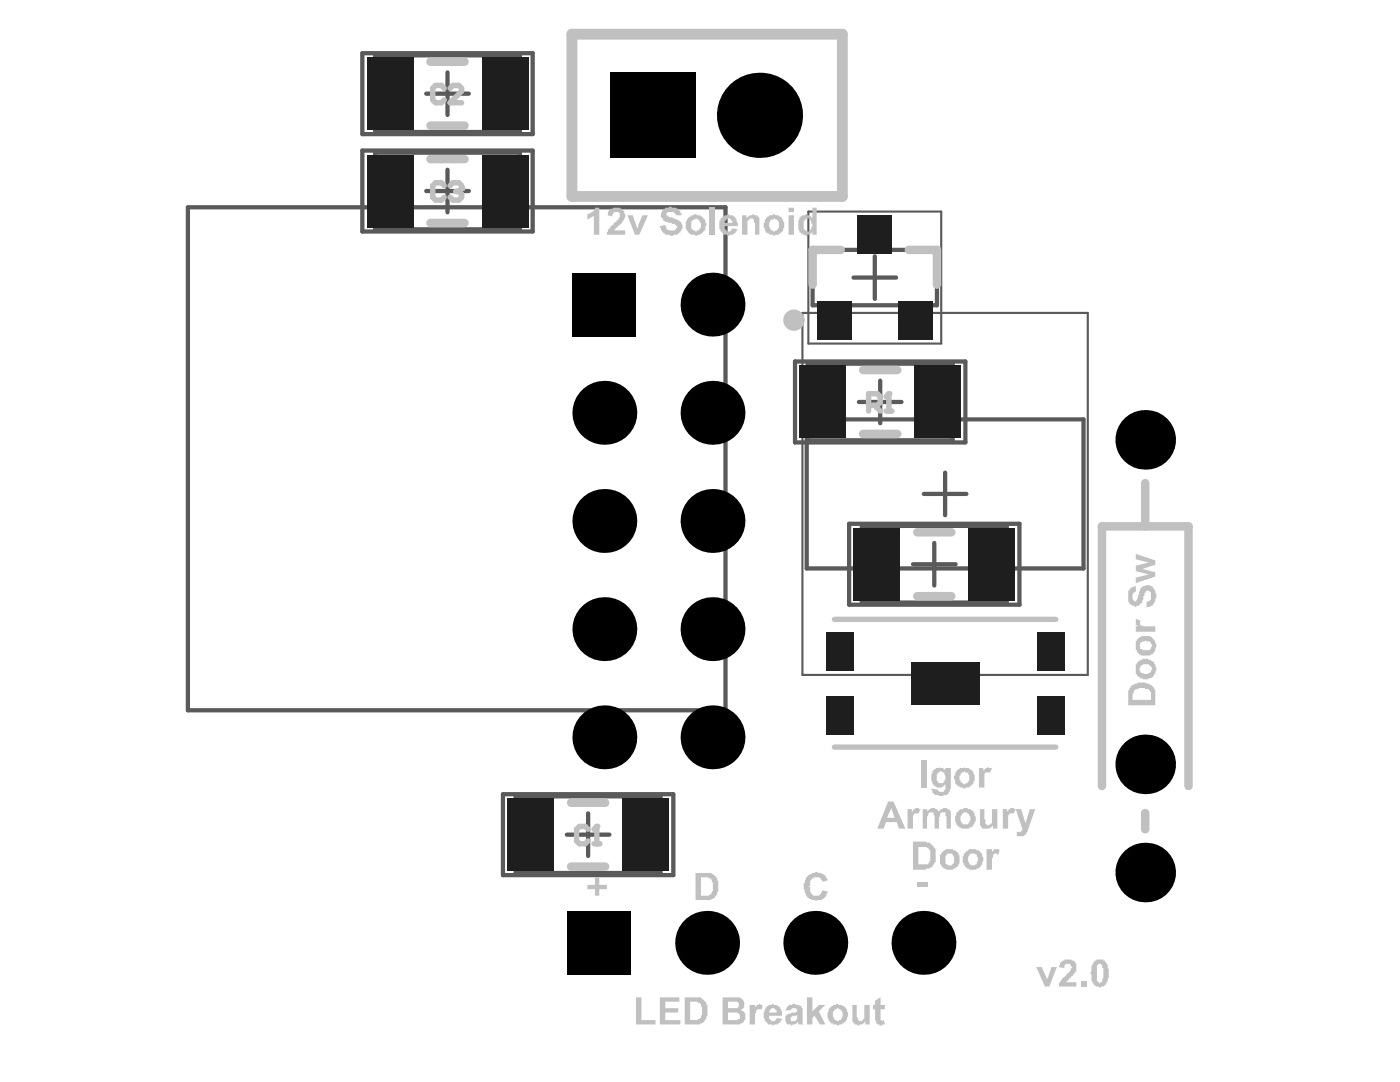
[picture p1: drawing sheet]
<svg xmlns="http://www.w3.org/2000/svg" width="279mm" height="216mm" viewBox="0 0 279 216" stroke-linecap="round" stroke-linejoin="round" font-family="sans-serif">
<g fill="none" stroke="#5a5a5a" stroke-width=".85">
<path d="M72.3 10.6h34v16.2h-34zM74.9 11h28.9v15.3h-28.9zM85.1 18.7h8.5M89.3 14.4v8.5M72.3 30h34v16.2h-34zM74.9 30.5h28.9v15.3h-28.9zM85.1 38.1h8.5M89.3 33.9v8.5M37.5 41.4h107.3v100.3h-107.3zM162.2 49.9h24.8v11h-24.8zM170.3 55.4h8.5M174.6 51.1v8.5"/>
<path d="M158.7 72.1h34v16.2h-34zM161.2 72.6h28.9v15.3h-28.9zM175.7 76v8.5M161 83.7h55.2v29.7h-55.2zM171.4 80.2h8.5M184.4 98.6h8.5M188.6 94.3v8.5M169.5 104.5h34v16.2h-34zM172 104.9h28.9v15.3h-28.9zM182.2 112.6h8.5M186.5 108.3v8.5M100.4 158.5h34v16.1h-34z"/>
<path d="M102.9 158.9h28.9v15.3h-28.9zM113.1 166.6h8.5M117.4 162.3v8.5"/>
</g>
<path d="M161.3 42.2h26.5v26.4h-26.5zM160.1 62.4h57v72.3h-57z" fill="none" stroke="#5a5a5a" stroke-width=".43"/>
<g fill="none" stroke="#c0c0c0" stroke-width="1.7">
<path d="M85.9 12.3h6.8M85.9 25.1h6.8M85.9 31.7h6.8M85.9 44.5h6.8M167.8 49.9h-5.6v6.9M181.4 49.9h5.6v6.9M172.3 73.8h6.8M172.3 86.6h6.8M228.6 96.4v8.6M183.1 119h6.8M183.1 106.2h6.8M219.9 156.8v-51.8h17.3v51.8"/>
<path d="M114 172.9h6.8M114 160.2h6.8M228.6 162.2v3.3"/>
</g>
<path d="M114.1 6.8h54v32.4h-54z" fill="none" stroke="#c0c0c0" stroke-width="2.2"/>
<path d="M166.5 123.6h44.2M166.5 149.1h44.2M117.4 165.5l-.6-.6h-1.2l-.5 .6v2.3l.5 .6h1.2l.6-.6M118.5 168.4h1.2M119.1 164.9v3.5" fill="none" stroke="#c0c0c0" stroke-width="1.1"/>
<circle cx="119.1" cy="164.9" r=".54" fill="#c0c0c0"/>
<path d="M119.1 164.9l-.6 .6" fill="none" stroke="#c0c0c0" stroke-width="1.1"/>
<g fill="#c0c0c0">
<path d="M160.8 175.1l.5-.3v-.2l.8-.4h.5l.2-.2h.4v.2h.2a1.69 1.69 0 0 1 1.5 .9l.2 .6-1 .2v-.2a1.16 1.16 0 0 0-1.5-.6l-.5 .2-.2 .4h-.2v1.1h-.2v.2h.2v1.1h.2a1.07 1.07 0 0 0 1.7 .4l.3-.4h.2v-.5l1 .3v.4h-.2a1.13 1.13 0 0 1-.8 1.1v.2h-1.1v.2h-.2v-.2h-.9v-.2h-.4v-.2h-.2l-.3-.5h-.2l-.2-1.1-.2-.2v-1l.2-.3z"/>
<path d="M183.1 176.1h2.1v.9h-2.1z"/>
<path d="M226.7 123.5l1.1 .4h-.3v.9h.5v.2h2.6v1.1h-3.9v-1.1h.6l-.6-.2z"/>
<path d="M225.2 117.9h.2a.76 .76 0 0 1 .6-.7l.2-.2h.5v1.1a1.07 1.07 0 0 0-.5 1.7l.3 .2 .4-.2 .2-.4v-.7h.2v-.6l.2-.2v-.5l.5-.2v-.2h.2a1.67 1.67 0 0 1 1.9 .2l.7 1.3v.9h-.2v.6l-.7 .9-.4 .2h-.4l-.3 .2v-1.3a.82 .82 0 0 0 .9-1.1 .71 .71 0 0 0-.2-.8 .71 .71 0 0 0-.9 0v.2h-.2v.6h-.2v.7l-.2 .2v.4l-.5 .2v.3h-.2v.2h-.4l-.4 .2v-.2h-.5l-.4-.2v-.3h-.2l-.2-.4z"/>
<path d="M226.7 110.5l3.9 1.3v.9l-2.6 .8 2.6 .7v.8l-3.9 1.3v-1l2.6-.7-2.6-.6v-1.1l2.6-.7-2.6-.6z"/>
<path d="M117.2 42.7l1.1-.4 .4-.9h.9v5.4h-1.1v-3.8v.2l-1.3 .6z"/>
<path d="M121.5 41.9l.9-.5a2.23 2.23 0 0 1 1.9 .5l.5 .8v.7l-.5 .6a1.98 1.98 0 0 1-1 1.1l-.2 .4-.5 .3v.2h2.2v.8h-3.7l.2-1 .5-.3a.76 .76 0 0 1 .6-.6 .76 .76 0 0 1 .7-.7l.2-.4h.2v-.4h.2v-.9h-.2v-.2h-.9l-.2 .4h-.2v.5l-1.1-.2h.2v-.7z"/>
<path d="M125.2 43h1.1l.9 2.5 .2-.2v-.4l.8-1.9h1.1l-1.7 3.8h-.9z"/>
<path d="M132.1 42.1l.5-.4h.2v-.3h.6l.2-.2h.5v.2h.8l.5 .3 .2 .4h.2v.4h.2v.5h-1.1v-.3l-.4-.2v-.2h-1.3v.2h-.2v.5h.2v.2l.4 .2h.7v.2l1.1 .2v.2a.76 .76 0 0 1 .6 .7l.2 .4a1.98 1.98 0 0 1-1.1 1.7h-.6a.54 .54 0 0 1-.9 0h-.6a1.98 1.98 0 0 1-1.1-1l-.2-.7 1.1-.2 .2 .4v.5l.4 .2h1.3v-.2h.2l.2-.5-.2-.4h-.2v-.2h-.6v-.2h-.7l-.2-.3h-.4l-.5-.2v-.4l-.4-.2v-.9z"/>
<path d="M141.6 41.4h1.1v5.4h-1.1z"/>
<path d="M148.1 43h.9v.6v-.2h.2a.68 .68 0 0 1 .8-.4l.5-.3v.3h.6v.2l.4 .2v3.4h-.8v-2.3h-.2v-.7h-.2v-.2h-.7l-.2 .4h-.2v2.8h-1.1z"/>
<path d="M138.8 174.2h3.3v.2l.8 .4 .2 .5v.4h.2v2.2l-.4 .8a1.74 1.74 0 0 1-1.7 .9h-2.4zM139.9 175.1v3.6h1.5l.4-.2v-.2h.3v-.4h.2v-1.8l-.2-.2v-.4h-.3v-.2h-.4v-.2z"/>
<path d="M225.6 137.1l.2-.3a3.4 3.4 0 0 1 4.5 .5l.3 .4v3h-5.4v-3h.2v-.4h.2zM226.5 137.7l-.3 .2v.5h-.2v1.3h3.7v-1.6l-.2-.4h-.2v-.2h-.7l-.2-.2h-1.1z"/>
<path d="M226.7 132.5h.2a.76 .76 0 0 1 .6-.6v-.2h.5v-.2h1.1l1.2 .6v.4h.3v.5l.2 .2v.6l-.7 1.3-.6 .2a1.84 1.84 0 0 1-1.7 0 1.98 1.98 0 0 1-1.1-1zM227.8 132.7l-.5 .9h.2v.4l.3 .3h.4v.2a1.16 1.16 0 0 0 1.5-.7l.2-.2v-.4h-.2l-.2-.5h-.2v-.2h-1.1z"/>
<path d="M226.9 127.6h.2l.2-.5h.5v-.2h1.7l.4 .2 .2 .5h.2l.3 .4v.4h.2l-.2 1.5h-.3a.76 .76 0 0 1-.6 .7l-.2 .2h-1.7l-.5-.2v-.2h-.2v-.2h-.2v-.5h-.2v-1.7zM227.5 128.2v.4l-.2 .3h.2v.6h.5v.2h1.5v-.2h.2v-.4h.2v-.5l-.2-.4h-.2v-.2h-.7l-.2-.2-.2 .2h-.4z"/>
<path d="M137.3 43.4l1.3-.7h.4v.3h.7l.4 .2v.2h.2l.2 .4h.3v.7h.2v.6h-.2v.9h-.3v.2l-.4 .2v.2l-.4 .2h-.5l-.2 .3-1.5-.5-.4-.8h-.2v-.5a1.99 1.99 0 0 1 .4-1.7zM138.2 44l-.3 .5a1.16 1.16 0 0 0 .7 1.5l.4 .2v-.2h.5v-.2h.2l.2-.5v-.8h-.2v-.5h-.2v-.2l-.5-.2z"/>
<path d="M144 43.4h.2v-.2l.4-.2h.5l.4-.3v.3h.7l.4 .2v.2h.2l.2 .4v.4l.2 .3v.6h-2.6v.7h.3a.55 .55 0 0 0 .5 .4 .55 .55 0 0 0 .5-.4h.3v-.3l1 .3-.2 .4h-.2v.2l-.4 .2v.2h-.7l-.2 .3-.4-.3h-.7v-.2h-.2v-.2l-.4-.2v-.4h-.2v-1.8h.2v-.4h.2zM144.6 44v.5h1.6v-.5l-.5-.2v-.2h-.6v.2z"/>
<path d="M152.6 43.8h.2a.76 .76 0 0 1 .7-.6v-.2h.6l.5-.3 .2 .3h.6v.2l.7 .2v.4h.2v.4h.2v1.3h-.2a1.13 1.13 0 0 1-.9 1.1v.2h-.6l-.2 .3-.5-.3a1.69 1.69 0 0 1-1.5-.8v-.5l-.2-.2v-.8h.2zM153.7 44l-.2 .5v.8h.2v.5h.2v.2l.7 .2 .4-.2 .2-.5h.2v-.2a1.16 1.16 0 0 0-.6-1.5l-.4-.2v.2h-.5z"/>
<path d="M157.4 41.4h1.1v.9h-1.1zM157.4 43h1.1v3.8h-1.1z"/>
<path d="M159.5 43.4l1.3-.7 1.3 .7v-2h.9v5.4h-.9v-.6l-.2 .4-.4 .2h-.5v.3l-.4-.3h-.4v-.2l-.7-.2v-.4l-.2-.2v-1.8l.2-.2zM160.4 44v1.8h.2a.55 .55 0 0 0 .6 .4 .55 .55 0 0 0 .5-.4h.2v-.5l.2-.2v-.4h-.2v-.7h-.2l-.2-.4h-.7l-.2 .4z"/>
</g>
<path d="M177.4 78.6v3.4M173.4 80.9h1.7l.6-.6v-1.2l-.6-.5h-1.7v3.4M174.5 80.9l1.2 1.1M176.8 82h1.2" fill="none" stroke="#c0c0c0" stroke-width="1.1"/>
<circle cx="177.4" cy="78.6" r=".54" fill="#c0c0c0"/>
<path d="M88.7 37l-.6-.5h-1.2l-.5 .5v2.4l.5 .5h1.2l.6-.5M89.8 37l.6-.5h1.2l.5 .5v.6M177.4 78.6l-.6 .5" fill="none" stroke="#c0c0c0" stroke-width="1.1"/>
<circle cx="92.1" cy="37.6" r=".54" fill="#c0c0c0"/>
<path d="M88.7 17.6l-.6-.6h-1.2l-.5 .6v2.3l.5 .6h1.2l.6-.6M89.8 17.6l.6-.6h1.2l.5 .6v.6l-2.3 2.3h2.3M91 38.2h.6M91.6 38.2l.5 .6v.6l-.5 .5h-1.2l-.6-.5M92.1 37.6l-.5 .6" fill="none" stroke="#c0c0c0" stroke-width="1.1"/>
<g fill="#c0c0c0">
<path d="M117.2 176.6h1.5v-1.5h.9v1.5h1.5v.8h-1.5v1.3h-.9v-1.3h-1.5z"/>
<path d="M206.8 193h1.1l1.1 2.6v-.5h.2l.6-2.1h1.1l-1.5 3.9h-.9z"/>
<path d="M211.6 192.1h.2l.2-.4h.4v-.2h1.3l.9 .4 .2 .4v1.5h-.2l-.4 .9h-.3l-.2 .4-.4 .2-.2 .5h-.2v.2h1.9v.9h-3.7h.2v-.7l.3-.4h.2l.2-.7h.2l.7-.6v-.2a.76 .76 0 0 0 .6-.7h.2v-.4h.2l-.4-.9h-.9v.2h-.2v.7l-1.1-.2 .3-.5z"/>
<path d="M215.9 195.8h1.1v1.1h-1.1z"/>
<path d="M126.9 199h1.1v4.5h2.8v.9h-3.9z"/>
<path d="M131.7 199h3.9v.9h-2.8v1.3h2.6v.8h-2.6v1.5h3v.9h-4.1z"/>
<path d="M149.6 200.5h1.1v.5l.8-.7h.3v.2h.4l-.2 1.1v-.2h-.9v.2h-.2v.4l-.2 .3v2.1h-1.1z"/>
<path d="M161 199h1.1v2.8l1.3-1.3h1.3l-1.3 1.3 1.3 2.6h-1.1l-1-1.7-.5 .4v1.3h-1.1z"/>
<path d="M170.1 200.5h.9v2.4l.4 .9h.7l.2-.5h.2v-2.8h1.1v3.9h-.9v-.6l-.2 .4-.4 .2h-.5l-.2 .2-.4-.2h-.5l-.2-.4h-.2z"/>
<path d="M174.6 199.7l1.1-.7v1.5h.9v.9h-.9v2.1h.2v.3l.5-.3 .2 .9-1.1 .2v-.2h-.4v-.2h-.2v-.4l-.3-.3v-2.1h-.4v-.9h.4z"/>
<path d="M183.9 151.7h1.1v5.4h-1.1z"/>
<path d="M195.4 153.3h.8v.4l.5-.2v-.2h.4v-.3h.2v.3h.7l-.5 1v-.2h-.8v.2h-.2v2.8h-1.1z"/>
<path d="M181.1 161.5h.9v.4h.2v-.2l.4-.2v-.3h.7l.4 .3-.4 .8h-.9l-.2 .5v2.5h-1.1z"/>
<path d="M184.1 161.5h.9v.4l.9-.7h.6l.5 .3 .2 .4h.2l.8-.7h.7l.2 .3a.76 .76 0 0 1 .7 1v2.8h-.9v-2.3l-.2-.2v-.7h-.9v.2h-.2v.7h-.2v2.3h-.9v-2.5l-.2-.3v-.4h-.9v.2h-.2v.5l-.2 .2v2.3h-.9z"/>
<path d="M195.6 161.5h.9v1.9l.2 .2v.4a.55 .55 0 0 0 .4 .7 .55 .55 0 0 0 .6-.4h.3v-2.8h1v3.8h-.8v-.6l-.5 .4h-.2v.2h-1.5v-.2h-.2l-.2-.4z"/>
<path d="M200.1 161.5h.9v.4h.2v-.2l.4-.2v-.3h.7l.4 .3-.4 .8h-.9l-.2 .5v2.5h-1.1z"/>
<path d="M202.7 161.5h1.1l.9 2.8 .8-2.8h1.1l-1.5 4.5h-.2v.4h-.2v.2l-.5 .3h-1.3v-.9h.9v-.2h.2v-.5z"/>
<path d="M196.9 169.4h1.1v.7v-.2l.4-.2v-.3h.9l.2 .3-.2 .8-.5-.2h-.4v.2h-.2v.7h-.2v2.3h-1.1z"/>
<path d="M218.5 191.7l.4-.2h1.3v.2l.4 .2v.2h.2l.3 .4v.7l.2 .2v1.7l-.2 .2a1.69 1.69 0 0 1-.9 1.6h-.4l-.2 .2h-.3v-.2h-.6v-.3h-.2l-.2-.4h-.3v-.4h-.2v-1.3l-.2-.5 .2-.2v-1l.5-.9h.2zM218.9 192.5v3.3h.2l.2 .4h.3v-.2h.4v-.7l.2-.2v-1.9h-.2v-.7h-.2v-.2h-.7v.2z"/>
<path d="M136.7 199h3.2v.2h.2l.4 .5a.68 .68 0 0 1 .5 .8h.2v2.2l-.4 .8a1.74 1.74 0 0 1-1.8 .9h-2.3zM137.7 199.9v3.6h1.5v-.2h.5v-.2h.2v-.4l.2-.2v-1.5l-.2-.3v-.4h-.2v-.2h-.5v-.2z"/>
<path d="M144.2 199h3.5l.4 .2v.2h.2l.2 .5a1.16 1.16 0 0 1-.6 1.5v.2h.2a1.16 1.16 0 0 1 .6 1.5v.4h-.2a.76 .76 0 0 1-.6 .7l-.2 .2h-3.5zM145.3 199.9v1.3h1.9v-.2h.2v-.9h-.2v-.2zM145.3 202v1.5h1.9v-.2h.5v-.8l-.5-.2v-.3z"/>
<path d="M152.8 201h.3v-.3l.4-.2h.4l.5-.2v.2h.6l.4 .2v.3h.3l.4 .8v.9h-2.6v.6h.2a.66 .66 0 0 0 .7 .5 .66 .66 0 0 0 .6-.7l1.1 .2a1.98 1.98 0 0 1-1.1 1.1h-.4l-.2 .2h-.3v-.2h-.8v-.2h-.2v-.2l-.5-.2v-.3a2.4 2.4 0 0 1 .2-2.3zM153.7 201.4l-.2 .6h1.5v-.4l-.4-.2v-.2h-.7v.2z"/>
<path d="M157.2 200.7h.2v-.2h.6a.54 .54 0 0 1 .9 0h.6v.2h.5v.5h.2v3l.2 .2h-1.1v-.4l-1.3 .6h-.2v-.2h-.4a1.16 1.16 0 0 1-.7-1.5l.2-.4 .5-.2h.4l.2-.3h.9v-.2h.2v-.4h-.2v-.2h-.9l-.2 .4h-1.1zM157.8 202.9v.9h.2a.93 .93 0 0 0 1-.3 .93 .93 0 0 0 .1-1l-.2 .2h-.7z"/>
<path d="M165.4 201.4l.6-.7h.2v-.2h.7v-.2h.4v.2h.7l.2 .2a.76 .76 0 0 1 .6 .7h.2v.4l.3 .2v.9h-.3v.6h-.2v.3l-.4 .2v.2l-1.3 .4-.2-.2h-.7v-.2h-.4l-.2-.4a1.99 1.99 0 0 1-.2-2.2zM166.2 201.8a1.5 1.5 0 0 0 .9 2h.2a1.35 1.35 0 0 0 .9-1.4 1.35 1.35 0 0 0-1.1-1.2l-.4 .2-.3 .4z"/>
<path d="M186.1 153.9l.4-.4h.2v-.2h.7l.2-.3v.3h.6v.2l.5 .2v-.4h1.1v4.1l-.3 .2v.4h-.2v.4l-.4 .3h-.7v.2h-.8v-.2h-.9v-.3l-.4-.2v-.4l-.2-.4 1.3 .2 .2 .4h.8l.3-.4h.2v-1.1l-.5 .4h-.2v.2h-1l-.5-.2-.2-.4h-.2v-.4l-.2-.3v-1.5h.2zM187.2 154.1l-.2 .4v1.3h.2l.2 .5h.8v-.2h.3v-.5h.2v-.8l-.2-.3v-.4h-.5v-.2h-.4z"/>
<path d="M190.6 154.1h.2a.76 .76 0 0 1 .7-.6v-.2h.9l.2-.3v.3h.8v.2l.7 .2 .2 .4v.4h.2v1.3h-.2a1.13 1.13 0 0 1-.9 1.1v.2h-.6l-.4 .3-1.3-.7a.82 .82 0 0 1-.5-1.1l-.2-.2v-.6h.2zM191.7 154.3v.5h-.2v.8h.2v.5h.2v.2l.5 .2 .6-.2 .2-.5h.2v-1.3h-.2l-.2-.4h-.4v-.2z"/>
<path d="M177.2 159.9h1.1l2.4 5.4h-1.3l-.4-1.3h-2.2l-.4 1.3h-1.3zM177.9 161.2l-.9 2h1.5z"/>
<path d="M190.8 162.1h.3l.2-.4 .4-.2h.4l.3-.3h.6l.2 .3h.4l.5 .2 .4 .8a1.67 1.67 0 0 1-.2 2l-.2 .4h-.2v.2h-.5v.2h-.4a1.99 1.99 0 0 1-1.9-.6l-.3-.2v-.5h-.2v-1.2h.2zM191.7 162.8v1l.2 .5h.2v.2h1.1v-.2h.2v-.5h.2a1.16 1.16 0 0 0-.6-1.5v-.2h-.2a.65 .65 0 0 0-.9 .7z"/>
<path d="M182.2 167.9h2.6l.2 .2h.7l.2 .5h.2v.2a1.16 1.16 0 0 1 .6 1.5v1.7h-.2l-.2 .7h-.2l-.2 .4-.5 .2h-.6v.2h-2.6zM183.3 169v3.5h1.9v-.3h.2v-.4h.3v-2.1h-.3v-.3l-.4-.2v-.2z"/>
<path d="M187.6 170.5h.2v-.2l.7-.6h.2v-.3h1.5v.3a1.13 1.13 0 0 1 1.1 .8l.2 .2v.5a1.5 1.5 0 0 1-.9 1.9v.2h-.4v.2h-.2a1.99 1.99 0 0 1-1.8-.4h-.2l-.2-.6h-.2zM188.7 170.7v1.5l.4 .3v.2h.9v-.2l.4-.3v-1.2l-.2-.5h-.2v-.2h-.9l-.2 .4z"/>
<path d="M192.4 170.3l.4-.2a1.16 1.16 0 0 1 1.5-.7l1.1 .3 .2 .4 .4 .2v.7h.2v.8l-.2 .2v.5l-.2 .4-.4 .2a2.23 2.23 0 0 1-2 .4v-.2h-.4v-.2h-.2l-.2-.4h-.2v-.5l-.3-.2v-1l.3-.3zM193.4 170.5l-.2 .5v1h.2v.5l.5 .2h.6l.4-.2v-.5l.3-.2v-.8h-.3v-.5l-.4-.2h-.9v.2z"/>
</g>
<circle cx="158.4" cy="63.9" r="1.06" fill="none" stroke="#c0c0c0" stroke-width="2.1"/>
<g fill="#000">
<circle cx="151.6" cy="23" r="8.5"/>
<circle cx="142.2" cy="60.8" r="6.4"/>
<circle cx="120.6" cy="82.4" r="6.4"/>
<circle cx="142.2" cy="82.4" r="6.4"/>
<circle cx="228.6" cy="87.8" r="5.9"/>
<circle cx="120.6" cy="104" r="6.4"/>
<circle cx="142.2" cy="104" r="6.4"/>
<circle cx="120.6" cy="125.5" r="6.4"/>
<circle cx="142.2" cy="125.5" r="6.4"/>
<circle cx="120.6" cy="147.1" r="6.4"/>
<circle cx="142.2" cy="147.1" r="6.4"/>
<circle cx="228.6" cy="152.5" r="5.9"/>
<circle cx="228.6" cy="174.1" r="5.9"/>
<circle cx="141.1" cy="188.1" r="6.4"/>
<circle cx="162.7" cy="188.1" r="6.4"/>
<circle cx="184.3" cy="188.1" r="6.4"/>
</g>
<g fill="#000">
<path d="M121.8 14.5h17v17h-17z" fill-rule="evenodd"/>
<path d="M114.2 54.4h12.8v12.8h-12.8z" fill-rule="evenodd"/>
<path d="M113.2 181.8h12.7v12.7h-12.7z" fill-rule="evenodd"/>
</g>
<g fill="#1e1e1e">
<path d="M164.8 126.1h5.5v7.7h-5.5z" fill-rule="evenodd"/>
<path d="M163.1 60.1h6.8v7.6h-6.8z" fill-rule="evenodd"/>
<path d="M179.3 60.1h6.8v7.6h-6.8z" fill-rule="evenodd"/>
<path d="M73.2 30.9h9.3v14.4h-9.3z" fill-rule="evenodd"/>
<path d="M73.2 11.5h9.3v14.4h-9.3z" fill-rule="evenodd"/>
<path d="M164.8 138.9h5.5v7.6h-5.5z" fill-rule="evenodd"/>
<path d="M159.5 73h9.4v14.4h-9.4z" fill-rule="evenodd"/>
<path d="M193.3 105.4h9.3v14.4h-9.3z" fill-rule="evenodd"/>
<path d="M124.2 159.3h9.3v14.5h-9.3z" fill-rule="evenodd"/>
<path d="M181.8 132.1h13.6v8.5h-13.6z" fill-rule="evenodd"/>
<path d="M206.9 126.1h5.5v7.7h-5.5z" fill-rule="evenodd"/>
<path d="M171.2 43.1h6.8v7.6h-6.8z" fill-rule="evenodd"/>
<path d="M96.1 30.9h9.4v14.4h-9.4z" fill-rule="evenodd"/>
<path d="M96.1 11.5h9.4v14.4h-9.4z" fill-rule="evenodd"/>
<path d="M206.9 138.9h5.5v7.6h-5.5z" fill-rule="evenodd"/>
<path d="M170.3 105.4h9.4v14.4h-9.4z" fill-rule="evenodd"/>
<path d="M182.5 73h9.3v14.4h-9.3z" fill-rule="evenodd"/>
<path d="M101.2 159.3h9.4v14.5h-9.4z" fill-rule="evenodd"/>
</g>
</svg>
